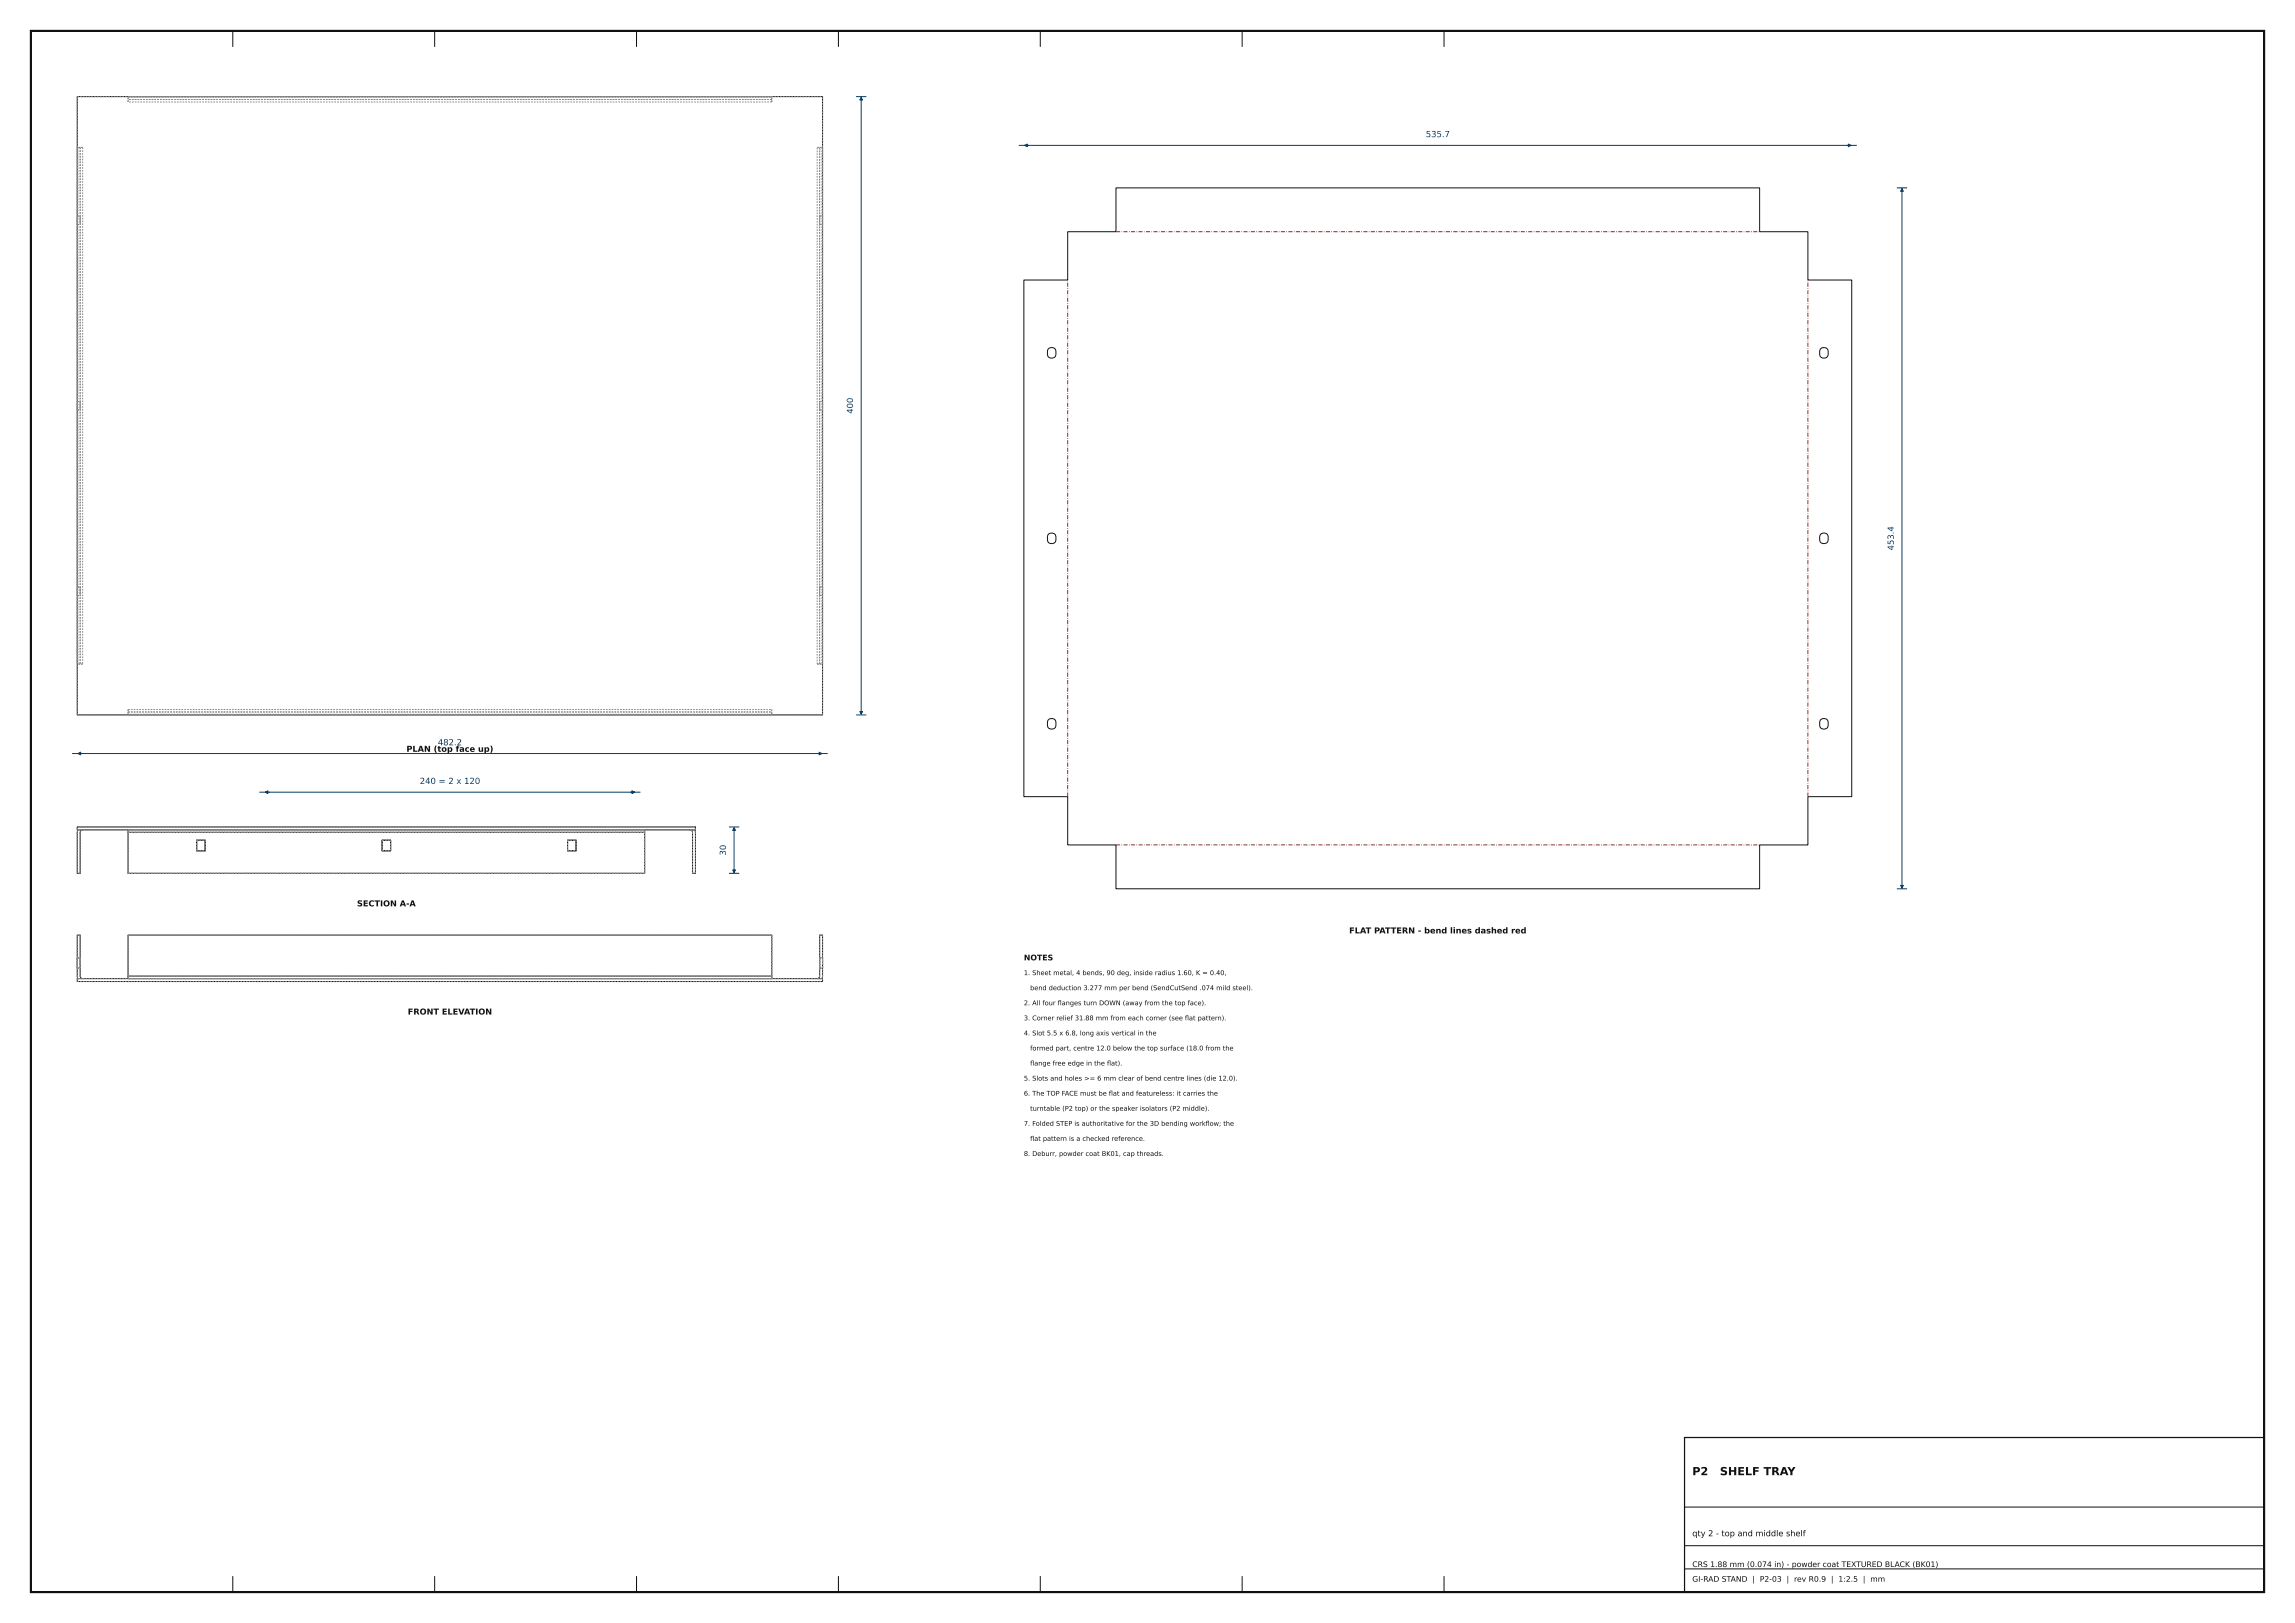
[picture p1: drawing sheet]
<svg xmlns="http://www.w3.org/2000/svg" width="594mm" height="420mm" viewBox="0 0 594 420" stroke-linecap="round" stroke-linejoin="round" font-family="sans-serif">
<defs><g id="words">
<g font-size="2.9" fill="#111">
<text x="438" y="381.8">P2</text>
<text x="445.1" y="381.8">SHELF TRAY</text>
</g>
<g font-size="2.2" fill="#0a3d62">
<text x="369" y="35.5">535.7</text>
<text x="220.8" y="107.1" transform="rotate(-90 220.8 107.1)">400</text>
<text x="490.1" y="142.4" transform="rotate(-90 490.1 142.4)">453.4</text>
<text x="113.3" y="192.9">482.2</text>
<text x="108.6" y="202.9">240 = 2 x 120</text>
<text x="187.9" y="221.4" transform="rotate(-90 187.9 221.4)">30</text>
</g>
<g font-size="2.1" fill="#111">
<text x="105.2" y="194.6">PLAN (top face up)</text>
<text x="92.4" y="234.5">SECTION A-A</text>
<text x="349.2" y="241.6">FLAT PATTERN - bend lines dashed red</text>
<text x="105.5" y="262.5">FRONT ELEVATION</text>
<text x="438" y="397.6">qty 2 - top and middle shelf</text>
</g>
<g font-size="2" fill="#111">
<text x="265" y="248.5">NOTES</text>
<text x="438" y="405.5">CRS 1.88 mm (0.074 in) - powder coat TEXTURED BLACK (BK01)</text>
<text x="438" y="409.3">GI-RAD STAND | P2-03 | rev R0.9 | 1:2.5 | mm</text>
</g>
<g font-size="1.7" fill="#111">
<text x="265" y="252.3">1. Sheet metal, 4 bends, 90 deg, inside radius 1.60, K = 0.40,</text>
<text x="266.6" y="256.2">bend deduction 3.277 mm per bend (SendCutSend .074 mild steel).</text>
<text x="265" y="260.1">2. All four fanges turn DOWN (away from the top face).</text>
<text x="273.7" y="260.1">l</text>
<text x="265" y="264">3. Corner relief 31.88 mm from each corner (see fat pattern).</text>
<text x="265" y="267.9">4. Slot 5.5 x 6.8, long axis vertical in the</text>
<text x="306.7" y="264">l</text>
<text x="266.6" y="271.8">formed part, centre 12.0 below the top surface (18.0 from the</text>
<text x="266.6" y="275.7">fange free edge in the fat).</text>
<text x="266.6" y="275.7">l</text>
<text x="286.5" y="275.7">l</text>
<text x="265" y="279.6">5. Slots and holes &gt;= 6 mm clear of bend centre lines (die 12.0).</text>
<text x="265" y="283.5">6. The TOP FACE must be fat and featureless: it carries the</text>
<text x="266.6" y="287.4">turntable (P2 top) or the speaker isolators (P2 middle).</text>
<text x="287" y="283.5">l</text>
<text x="265" y="291.3">7. Folded STEP is authoritative for the 3D bending workfow; the</text>
<text x="312" y="291.3">l</text>
<text x="265" y="299.1">8. Deburr, powder coat BK01, cap threads.</text>
<text x="266.6" y="295.2">fat pattern is a checked reference.</text>
<text x="266.6" y="295.2">l</text>
</g>
</g></defs>
<path d="M8 8h578v404h-578z" fill="none" stroke="#111" stroke-width=".56"/>
<path d="M436 372h150v40h-150z" fill="none" stroke="#111" stroke-width=".32"/>
<g fill="none" stroke="#111" stroke-width=".26">
<path d="M60.2 8v4M112.5 8v4M164.7 8v4M217 8v4M269.2 8v4M321.5 8v4M373.8 8v4M20 25h192.9v160h-192.9zM276.3 60h12.5v-11.4h166.6v11.4h12.5v12.5h11.4v133.7h-11.4v12.5h-12.5v11.3h-166.6v-11.3h-12.5v-12.5h-11.3v-133.7h11.3zM271.3 90.3a1.2 1.2 0 0 1 1.5-.2 1.2 1.2 0 0 1 .5 1.5 1.15 1.15 0 0 1-1.4 1 1.15 1.15 0 0 1-.8-1.5zM471.2 90.3a1.2 1.2 0 0 1 1.5-.2 1.2 1.2 0 0 1 .5 1.5 1.15 1.15 0 0 1-1.4 1 1.15 1.15 0 0 1-.8-1.5zM271.3 138.3a1.2 1.2 0 0 1 1.5-.2 1.2 1.2 0 0 1 .5 1.5 1.15 1.15 0 0 1-1.4 1 1.15 1.15 0 0 1-.8-1.5z"/>
<path d="M471.2 138.3a1.2 1.2 0 0 1 1.5-.2 1.2 1.2 0 0 1 .5 1.5 1.15 1.15 0 0 1-1.4 1 1.15 1.15 0 0 1-.8-1.5zM271.3 186.3a1.2 1.2 0 0 1 1.5-.2 1.2 1.2 0 0 1 .5 1.5 1.15 1.15 0 0 1-1.4 1 1.15 1.15 0 0 1-.8-1.5zM471.2 186.3a1.2 1.2 0 0 1 1.5-.2 1.2 1.2 0 0 1 .5 1.5 1.15 1.15 0 0 1-1.4 1 1.15 1.15 0 0 1-.8-1.5zM20 214h160v.8h-160zM20.2 214.8l-.2 .6v10.6h.8v-10.6l.3-.6h.3M33.2 214.8v.6M33.2 215.4v10.6h133.6v-10.6M33.2 215.4h133.6M50.9 217.4h2.2v2.8h-2.2zM98.9 217.4h2.2v2.8h-2.2zM146.9 217.4h2.2v2.8h-2.2zM166.8 214.8v.6"/>
<path d="M178.6 214.8h.3l.3 .6v10.6h.8v-10.6l-.2-.6M20 253.2h192.9v.8h-192.9zM20.2 253.2l-.2-.6v-10.6h.8v10.6l.3 .6h.3M33.2 252.6v.6M33.2 252.6v-10.6h166.5v10.6M33.2 252.6h166.5M199.7 252.6v.6M211.5 253.2h.3l.3-.6v-10.6h.8v10.6l-.2 .6M436 390h150M436 400h150M60.2 408v4M112.5 408v4"/>
<path d="M164.7 408v4M217 408v4M269.2 408v4M321.5 408v4M373.8 408v4M436 406h150"/>
</g>
<g fill="none" stroke="#8a8a8a" stroke-width=".26" stroke-dasharray=".4 .3" stroke-linecap="butt">
<path d="M20 25h192.9M20 38.2h.2M20 38.2v133.6M20.8 38.2h-.8M20.8 38.2v133.6M21.4 38.2h-1.2M21.4 38.2v133.6M21.4 38.2h-.6M33.2 26.4v-1.2M33.2 25.2h166.5M33.2 26.4v-.6M33.2 25v.2"/>
<path d="M33.2 25.8v-.8M199.7 26.4v-1.2M199.7 26.4h-166.5M199.7 25v.2M199.7 25.8v-.8M199.7 26.4v-.6M199.7 25.8h-166.5M199.7 25h-166.5M211.5 38.2h1.2M211.5 38.2h.6M212.1 38.2h.8M212.7 38.2v133.6"/>
<path d="M212.9 38.2h-.2M20 58.1v-2.2M20 55.9h.8M20 58.1h.8M20.8 55.9v2.2M212.1 58.1v-2.2M212.1 55.9h.8M212.1 58.1h.8M212.9 55.9v2.2M20 106.1v-2.2M20 103.9h.8M20 106.1h.8"/>
<path d="M20.8 103.9v2.2M212.1 106.1v-2.2M212.1 103.9h.8M212.1 106.1h.8M212.9 103.9v2.2M20 154.1v-2.2M20 151.9h.8M20 154.1h.8M20.8 151.9v2.2M212.1 154.1v-2.2M212.1 151.9h.8M212.1 154.1h.8"/>
<path d="M212.9 151.9v2.2M20 171.8h.2M20.2 171.8v-133.6M20.8 171.8h-.8M21.4 171.8h-1.2M21.4 171.8h-.6M211.5 171.8h1.2M211.5 171.8v-133.6M211.5 171.8h.6M212.1 171.8h.8M212.1 171.8v-133.6M212.9 171.8h-.2"/>
<path d="M212.9 171.8v-133.6M20 185v-160M20 185h192.9M33.2 183.6v1.2M33.2 183.6h166.5M33.2 185v-.2M33.2 184.2v.8M33.2 183.6v.6M33.2 184.2h166.5M33.2 185h166.5M199.7 183.6v1.2M199.7 184.8h-166.5"/>
<path d="M199.7 183.6v.6M199.7 185v-.2M199.7 184.2v.8M212.9 185v-160M20 214.8v-.8M20 214h160M20 214.8h160M20 215.4l.2-.6M20.8 215.4v10.6M21.4 214.8h-1.2M21.4 214.8h-.3l-.3 .6M33.2 214.8h133.6"/>
<path d="M33.2 214.8v.6M33.2 215.4v-.6M33.2 215.4v10.6M33.2 215.4h133.6M50.9 217.4h2.2M50.9 217.4v2.8M53.1 217.4v2.8M98.9 217.4h2.2M98.9 217.4v2.8M101.1 217.4v2.8M146.9 217.4h2.2M146.9 217.4v2.8"/>
<path d="M149.1 217.4v2.8M166.8 214.8h-133.6M166.8 215.4v-.6M166.8 215.4v10.6M166.8 214.8v.6M166.8 215.4h-133.6M178.6 214.8h1.2M178.6 214.8h.3l.3 .6M179.2 215.4v10.6M180 214.8v-.8M180 215.4l-.2-.6M20 226v-10.6"/>
<path d="M20.8 226h-.8M33.2 226v-10.6M33.2 226h133.6M50.9 220.2h2.2M98.9 220.2h2.2M146.9 220.2h2.2M166.8 226v-10.6M166.8 226h-133.6M179.2 226h.8M180 226v-10.6M20 253.2v.8M20 253.2h192.9"/>
<path d="M20 254h192.9M20 252.6l.2 .6M20 242v10.6M20 250.6v-2.8M20 250.6h.8M20 247.8h.8M20.8 242h-.8M20.8 252.6v-10.6M20.8 247.8v2.8M21.4 253.2h-1.2M21.4 253.2h-.3l-.3-.6M33.2 253.2h166.5"/>
<path d="M33.2 252.6v.6M33.2 242v10.6M33.2 252.6v-10.6M33.2 253.2v-.6M33.2 242h166.5M33.2 252.6h166.5M199.7 253.2h-166.5M199.7 253.2v-.6M199.7 252.6v.6M199.7 242v10.6M199.7 252.6v-10.6M199.7 242h-166.5"/>
<path d="M199.7 252.6h-166.5M211.5 253.2h1.2M211.5 253.2h.3l.3-.6M212.1 242h.8M212.1 252.6v-10.6M212.1 250.6v-2.8M212.1 247.8h.8M212.1 250.6h.8M212.9 253.2v.8M212.9 252.6l-.2 .6M212.9 242v10.6M212.9 247.8v2.8"/>
</g>
<path d="M288.8 60h166.6M276.3 206.2v-133.7M288.8 218.7h166.6M467.9 206.2v-133.7" fill="none" stroke="#b02020" stroke-width=".26" stroke-dasharray="1.1 .4 .2 .4" stroke-linecap="butt"/>
<g fill="none" stroke="#0a3d62" stroke-width=".26">
<path d="M221.7 25h2.4M222.9 25.2v159.6M263.8 37.6h2.4M265.2 37.6h213.9M478.1 37.6h2.4M491.1 48.6h2.4M492.3 48.8v181M18.8 195h2.4M20.2 195h192.5M211.7 195h2.4M221.7 185h2.4M67.2 205h2.4"/>
<path d="M68.6 205h95.7M163.2 205h2.4M188.8 214h2.4M190 214.2v11.6M188.8 226h2.4M491.1 230h2.4"/>
</g>
<g fill="#0a3d62" stroke="#0a3d62" stroke-width=".26">
<path d="M265.2 37.6l.7-.3v.7z"/>
<path d="M478.4 37.3l.7 .3-.7 .4z"/>
<path d="M491.9 229.1h.7l-.3 .7z"/>
<path d="M492.3 48.8l.3 .7h-.7z"/>
<path d="M20.2 195l.7-.4v.8z"/>
<path d="M212 194.6l.7 .4-.7 .4z"/>
<path d="M222.5 184.1h.7l-.3 .7z"/>
<path d="M222.9 25.2l.3 .7h-.7z"/>
<path d="M68.6 205l.7-.4v.8z"/>
<path d="M163.6 204.6l.7 .4-.7 .4z"/>
<path d="M189.6 225.1h.8l-.4 .7z"/>
<path d="M190 214.2l.4 .7h-.8z"/>
</g>
<use href="#words"/>
</svg>
